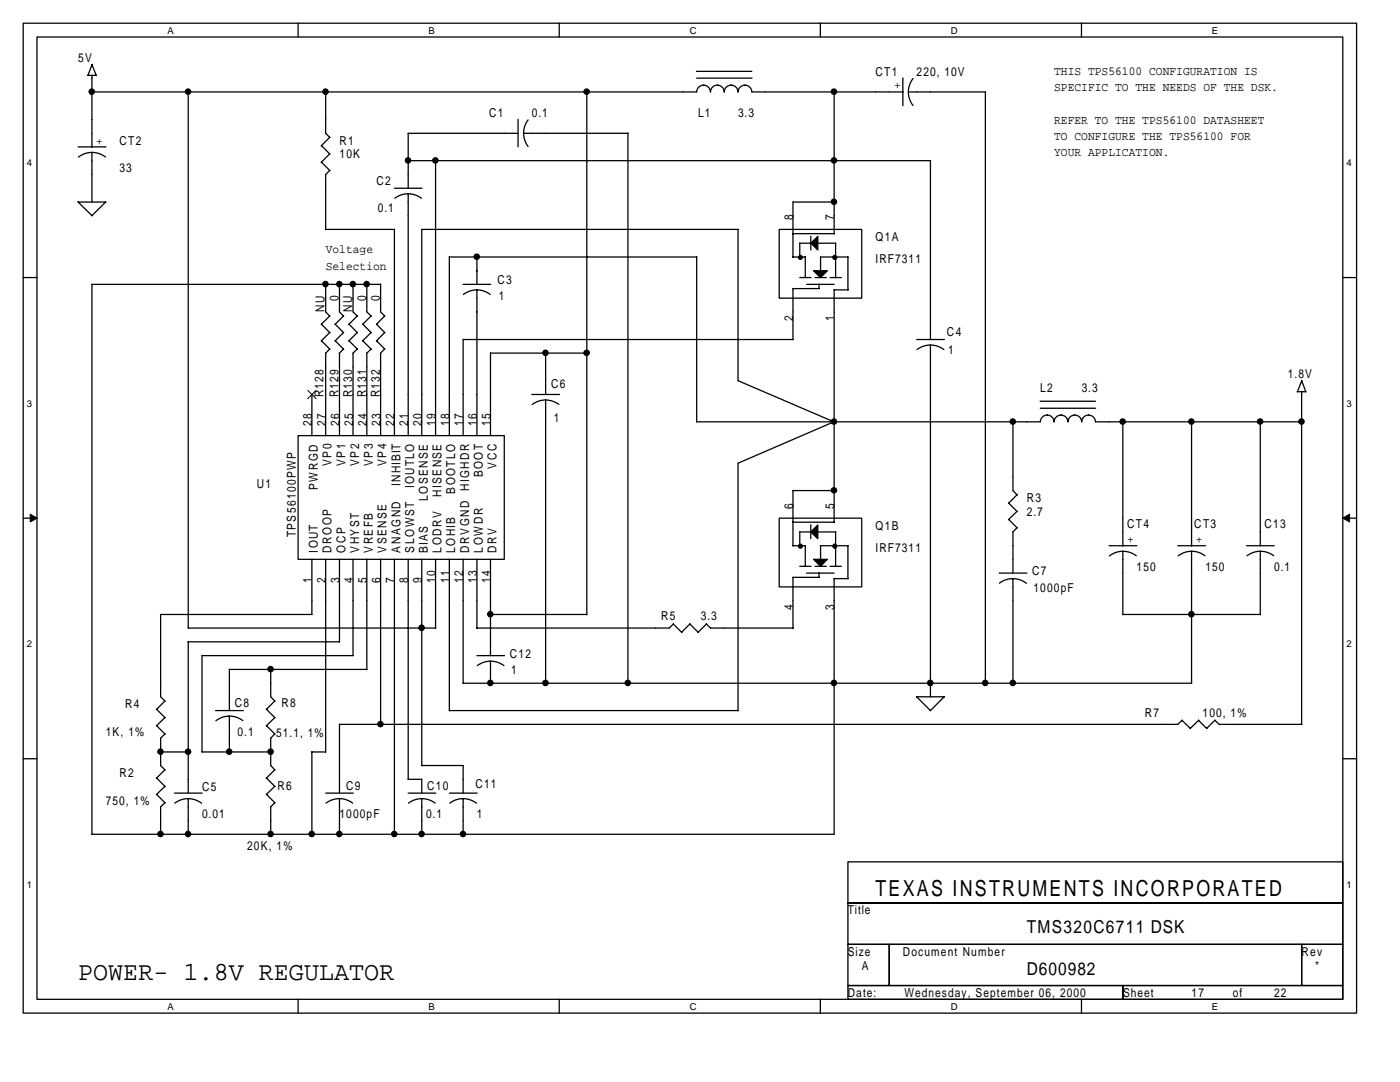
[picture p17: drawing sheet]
<svg xmlns="http://www.w3.org/2000/svg" width="279mm" height="216mm" viewBox="0 0 279 216" stroke-linecap="round" stroke-linejoin="round" font-family="sans-serif">
<defs><g id="words">
<text font-size="5.2" x="15.6" y="195.5">POWER- 1.8V REGULATOR</text>
<text font-size="4.4" x="174.7" y="178.8">TEXAS INSTRUMENTS INCORPORATED</text>
<g font-size="3.6">
<text x="204.9" y="186.3">TMS320C6711 DSK</text>
<text x="204.9" y="194.5">D600982</text>
</g>
<g font-size="2.5">
<text x="15.6" y="12.4">5V</text>
<text x="174.7" y="15.2">CT1</text>
<text x="179.8" y="17.8" transform="rotate(-90 179.8 17.8)">+</text>
<text x="182.9" y="15.2">220, 10V</text>
<text x="210.4" y="14.9">THIS TPS56100 CONFIGURATION IS</text>
<text x="97.6" y="23.4">C1</text>
<text x="106.1" y="23.4">0.1</text>
<text x="139.3" y="23.4">L1</text>
<text x="147.3" y="23.4">3.3</text>
<text x="210.4" y="18.2">SPECIFIC TO THE NEEDS OF THE DSK.</text>
<text x="19.2" y="28.9">+</text>
<text x="23.8" y="28.9">CT2</text>
<text x="67.7" y="28.9">R1</text>
<text x="210.4" y="24.7">REFER TO THE TPS56100 DATASHEET</text>
<text x="210.4" y="28">TO CONFIGURE THE TPS56100 FOR</text>
<text x="23.8" y="34.4">33</text>
<text x="67.7" y="31.6">10K</text>
<text x="210.4" y="31.2">YOUR APPLICATION.</text>
<text x="75.2" y="36.8">C2</text>
<text x="75.4" y="42.3">0.1</text>
<text x="158.3" y="43.9" transform="rotate(-90 158.3 43.9)">8</text>
<text x="166.5" y="43.9" transform="rotate(-90 166.5 43.9)">7</text>
<text x="65" y="50.6">Voltage</text>
<text x="65" y="53.9">Selection</text>
<text x="174.7" y="48.1">Q1A</text>
<text x="174.7" y="52.5">IRF7311</text>
<text x="99.3" y="56.6">C3</text>
<text x="99.5" y="59.9">1</text>
<text x="64.8" y="62.2" transform="rotate(-90 64.8 62.2)">NU</text>
<text x="67.5" y="60" transform="rotate(-90 67.5 60)">0</text>
<text x="70.3" y="62.2" transform="rotate(-90 70.3 62.2)">NU</text>
<text x="73" y="60" transform="rotate(-90 73 60)">0</text>
<text x="75.8" y="60" transform="rotate(-90 75.8 60)">0</text>
<text x="158.3" y="64.1" transform="rotate(-90 158.3 64.1)">2</text>
<text x="166.5" y="64.1" transform="rotate(-90 166.5 64.1)">1</text>
<text x="189" y="67">C4</text>
<text x="189.2" y="70.6">1</text>
<text x="110" y="77.4">C6</text>
<text x="257" y="75.5">1.8V</text>
<text x="64.5" y="79.3" transform="rotate(-90 64.5 79.3)">R128</text>
<text x="67.5" y="79.3" transform="rotate(-90 67.5 79.3)">R129</text>
<text x="70.3" y="79.3" transform="rotate(-90 70.3 79.3)">R130</text>
<text x="73" y="79.3" transform="rotate(-90 73 79.3)">R131</text>
<text x="75.8" y="79.3" transform="rotate(-90 75.8 79.3)">R132</text>
<text x="207.6" y="78.3">L2</text>
<text x="215.9" y="78.3">3.3</text>
<text x="62.2" y="85" transform="rotate(-90 62.2 85)">28</text>
<text x="65" y="85" transform="rotate(-90 65 85)">27</text>
<text x="67.8" y="85" transform="rotate(-90 67.8 85)">26</text>
<text x="70.5" y="85" transform="rotate(-90 70.5 85)">25</text>
<text x="73.2" y="85" transform="rotate(-90 73.2 85)">24</text>
<text x="76" y="85" transform="rotate(-90 76 85)">23</text>
<text x="78.7" y="85" transform="rotate(-90 78.7 85)">22</text>
<text x="81.5" y="85" transform="rotate(-90 81.5 85)">21</text>
<text x="84.2" y="85" transform="rotate(-90 84.2 85)">20</text>
<text x="86.9" y="85" transform="rotate(-90 86.9 85)">19</text>
<text x="89.7" y="85" transform="rotate(-90 89.7 85)">18</text>
<text x="92.4" y="85" transform="rotate(-90 92.4 85)">17</text>
<text x="95.2" y="85" transform="rotate(-90 95.2 85)">16</text>
<text x="97.9" y="85" transform="rotate(-90 97.9 85)">15</text>
<text x="110.5" y="84.3">1</text>
<text x="66.2" y="92.9" transform="rotate(-90 66.2 92.9)">VP0</text>
<text x="68.9" y="92.9" transform="rotate(-90 68.9 92.9)">VP1</text>
<text x="71.6" y="92.9" transform="rotate(-90 71.6 92.9)">VP2</text>
<text x="74.4" y="92.9" transform="rotate(-90 74.4 92.9)">VP3</text>
<text x="77.2" y="92.9" transform="rotate(-90 77.2 92.9)">VP4</text>
<text x="96.4" y="95.3" transform="rotate(-90 96.4 95.3)">BOOT</text>
<text x="99.1" y="93.5" transform="rotate(-90 99.1 93.5)">VCC</text>
<text x="51.3" y="97.5">U1</text>
<text x="63.4" y="97.8" transform="rotate(-90 63.4 97.8)">PWRGD</text>
<text x="79.9" y="96.9" transform="rotate(-90 79.9 96.9)">INHIBIT</text>
<text x="82.7" y="97.4" transform="rotate(-90 82.7 97.4)">IOUTLO</text>
<text x="85.4" y="99.9" transform="rotate(-90 85.4 99.9)">LOSENSE</text>
<text x="88.1" y="99.1" transform="rotate(-90 88.1 99.1)">HISENSE</text>
<text x="90.9" y="98.5" transform="rotate(-90 90.9 98.5)">BOOTLO</text>
<text x="93.6" y="97.9" transform="rotate(-90 93.6 97.9)">HIGHDR</text>
<text x="158.3" y="101.5" transform="rotate(-90 158.3 101.5)">6</text>
<text x="166.5" y="101.5" transform="rotate(-90 166.5 101.5)">5</text>
<text x="204.9" y="100.2">R3</text>
<text x="59" y="107.2" transform="rotate(-90 59 107.2)">TPS56100PWP</text>
<text x="174.7" y="105.7">Q1B</text>
<text x="204.9" y="102.9">2.7</text>
<text x="224.9" y="105.4">CT4</text>
<text x="238.4" y="105.4">CT3</text>
<text x="252.4" y="105.4">C13</text>
<text x="63.4" y="110.3" transform="rotate(-90 63.4 110.3)">IOUT</text>
<text x="66.2" y="110.3" transform="rotate(-90 66.2 110.3)">DROOP</text>
<text x="68.9" y="110.3" transform="rotate(-90 68.9 110.3)">OCP</text>
<text x="71.6" y="110.3" transform="rotate(-90 71.6 110.3)">VHYST</text>
<text x="74.4" y="110.3" transform="rotate(-90 74.4 110.3)">VREFB</text>
<text x="77.2" y="110.3" transform="rotate(-90 77.2 110.3)">VSENSE</text>
<text x="79.9" y="110.3" transform="rotate(-90 79.9 110.3)">ANAGND</text>
<text x="82.7" y="110.3" transform="rotate(-90 82.7 110.3)">SLOWST</text>
<text x="85.4" y="110.3" transform="rotate(-90 85.4 110.3)">BIAS</text>
<text x="88.1" y="110.3" transform="rotate(-90 88.1 110.3)">LODRV</text>
<text x="90.9" y="110.3" transform="rotate(-90 90.9 110.3)">LOHIB</text>
<text x="93.6" y="110.3" transform="rotate(-90 93.6 110.3)">DRVGND</text>
<text x="96.4" y="110.3" transform="rotate(-90 96.4 110.3)">LOWDR</text>
<text x="99.1" y="110.3" transform="rotate(-90 99.1 110.3)">DRV</text>
<text x="174.7" y="110.1">IRF7311</text>
<text x="224.9" y="108.4">+</text>
<text x="226.8" y="113.9">150</text>
<text x="238.6" y="108.4">+</text>
<text x="240.6" y="113.9">150</text>
<text x="254.3" y="113.9">0.1</text>
<text x="62.2" y="116.3" transform="rotate(-90 62.2 116.3)">1</text>
<text x="65" y="116.3" transform="rotate(-90 65 116.3)">2</text>
<text x="67.8" y="116.3" transform="rotate(-90 67.8 116.3)">3</text>
<text x="70.5" y="116.3" transform="rotate(-90 70.5 116.3)">4</text>
<text x="73.2" y="116.3" transform="rotate(-90 73.2 116.3)">5</text>
<text x="76" y="116.3" transform="rotate(-90 76 116.3)">6</text>
<text x="78.7" y="116.3" transform="rotate(-90 78.7 116.3)">7</text>
<text x="81.5" y="116.3" transform="rotate(-90 81.5 116.3)">8</text>
<text x="84.2" y="116.3" transform="rotate(-90 84.2 116.3)">9</text>
<text x="86.9" y="116.3" transform="rotate(-90 86.9 116.3)">10</text>
<text x="89.7" y="116.3" transform="rotate(-90 89.7 116.3)">11</text>
<text x="92.4" y="116.3" transform="rotate(-90 92.4 116.3)">12</text>
<text x="95.2" y="116.3" transform="rotate(-90 95.2 116.3)">13</text>
<text x="97.9" y="116.3" transform="rotate(-90 97.9 116.3)">14</text>
<text x="206" y="114.7">C7</text>
<text x="206.3" y="118">1000pF</text>
<text x="131.9" y="123.8">R5</text>
<text x="139.9" y="123.8">3.3</text>
<text x="158.3" y="121.8" transform="rotate(-90 158.3 121.8)">4</text>
<text x="166.5" y="121.8" transform="rotate(-90 166.5 121.8)">3</text>
<text x="101.7" y="131.2">C12</text>
<text x="102" y="134.5">1</text>
<text x="24.9" y="141.3">R4</text>
<text x="46.9" y="141.1">C8</text>
<text x="56.2" y="141.1">R8</text>
<text x="228.5" y="143">R7</text>
<text x="240" y="143">100, 1%</text>
<text x="21.1" y="146.8">1K, 1%</text>
<text x="47.4" y="146.8">0.1</text>
<text x="55.1" y="147.1">51.1, 1%</text>
<text x="23.8" y="155">R2</text>
<text x="21.1" y="160.5">750, 1%</text>
<text x="40.3" y="157.8">C5</text>
<text x="55.4" y="157.5">R6</text>
<text x="69.1" y="157.5">C9</text>
<text x="85.3" y="157.5">C10</text>
<text x="94.9" y="157.2">C11</text>
<text x="40.3" y="163.3">0.01</text>
<text x="67.7" y="163.3">1000pF</text>
<text x="85" y="163.3">0.1</text>
<text x="95.2" y="163.3">1</text>
<text x="49.3" y="169.6">20K, 1%</text>
<text x="169.2" y="182.5">Title</text>
<text x="169.2" y="190.7">Size</text>
<text x="180.2" y="190.7">Document Number</text>
<text x="259.8" y="190.7">Rev</text>
<text x="172" y="193.5">A</text>
<text x="262.5" y="193.5">*</text>
<text x="169.2" y="198.9">Date:</text>
<text x="180.5" y="198.9">Wednesday, September 06, 2000</text>
<text x="224.1" y="198.9">Sheet</text>
<text x="237.8" y="198.9">17</text>
<text x="246.1" y="198.9">of</text>
<text x="254.3" y="198.9">22</text>
</g>
<g font-size="1.9">
<text x="33.4" y="6.7">A</text>
<text x="85.5" y="6.7">B</text>
<text x="137.6" y="6.7">C</text>
<text x="189.8" y="6.7">D</text>
<text x="241.9" y="6.7">E</text>
<text x="5.3" y="33.2">4</text>
<text x="268.7" y="33.2">4</text>
<text x="5.3" y="81.2">3</text>
<text x="268.7" y="81.2">3</text>
<text x="5.3" y="129.2">2</text>
<text x="268.7" y="129.2">2</text>
<text x="5.3" y="177.2">1</text>
<text x="268.7" y="177.2">1</text>
<text x="33.4" y="201.5">A</text>
<text x="85.5" y="201.5">B</text>
<text x="137.6" y="201.5">C</text>
<text x="189.8" y="201.5">D</text>
<text x="241.9" y="201.5">E</text>
</g>
</g></defs>
<path d="M4.6 4.6h266.1v197.6h-266.1zM7.4 7.4h260.6v192h-260.6z" fill="none" stroke="#000" stroke-width=".25"/>
<g fill="#fff">
<path d="M33.4 4.9h1.3v2.2h-1.3z"/>
<path d="M33.4 199.7h1.3v2.2h-1.3z"/>
</g>
<path d="M59.5 4.6v2.8M59.5 199.4v2.8" fill="none" stroke="#000" stroke-width=".25"/>
<g fill="#fff">
<path d="M85.5 4.9h1.3v2.2h-1.3z"/>
<path d="M85.5 199.7h1.3v2.2h-1.3z"/>
</g>
<path d="M111.6 4.6v2.8M111.6 199.4v2.8" fill="none" stroke="#000" stroke-width=".25"/>
<g fill="#fff">
<path d="M137.6 4.9h1.4v2.2h-1.4z"/>
<path d="M137.6 199.7h1.4v2.2h-1.4z"/>
</g>
<path d="M163.7 4.6v2.8M163.7 199.4v2.8" fill="none" stroke="#000" stroke-width=".25"/>
<g fill="#fff">
<path d="M189.8 4.9h1.3v2.2h-1.3z"/>
<path d="M189.8 199.7h1.3v2.2h-1.3z"/>
</g>
<path d="M215.8 4.6v2.8M215.8 199.4v2.8" fill="none" stroke="#000" stroke-width=".25"/>
<g fill="#fff">
<path d="M241.9 4.9h1.3v2.2h-1.3z"/>
<path d="M241.9 199.7h1.3v2.2h-1.3z"/>
<path d="M5.3 31.4h1.1v2.2h-1.1z"/>
<path d="M268.7 31.4h1.1v2.2h-1.1z"/>
<path d="M5.3 79.4h1.1v2.2h-1.1z"/>
<path d="M268.7 79.4h1.1v2.2h-1.1z"/>
</g>
<path d="M4.6 55.4h2.8M268 55.4h2.7" fill="none" stroke="#000" stroke-width=".25"/>
<g fill="#fff">
<path d="M5.3 127.4h1.1v2.2h-1.1z"/>
<path d="M268.7 127.4h1.1v2.2h-1.1z"/>
</g>
<path d="M4.6 103.4h2.8M268 103.4h2.7" fill="none" stroke="#000" stroke-width=".25"/>
<g fill="#000" stroke="#000" stroke-width=".2">
<path d="M6 102.6l1.4 .8-1.4 .8z" fill-rule="evenodd"/>
<path d="M268 103.4l1.3-.8v1.6z" fill-rule="evenodd"/>
</g>
<g fill="#fff">
<path d="M5.3 175.4h1.1v2.2h-1.1z"/>
<path d="M268.7 175.4h1.1v2.2h-1.1z"/>
</g>
<g fill="none" stroke="#000" stroke-width=".25">
<path d="M17.5 15h1.7M18.3 18.3h120.7a1.38 1.38 0 0 1 1.4-1.3 1.38 1.38 0 0 1 1.4 1.3 1.38 1.38 0 0 1 1.4-1.3 1.38 1.38 0 0 1 1.3 1.3 1.38 1.38 0 0 1 1.4-1.3 1.38 1.38 0 0 1 1.4 1.3 1.38 1.38 0 0 1 1.4-1.3 1.38 1.38 0 0 1 1.3 1.3h30.2M18.3 15v14.4M18.3 12.9l.9 2.2M18.4 12.8l-.9 2.2M37.6 18.3v107h49.4M65 18.3v8.3l.8 .8M117.1 18.3v104.4M139 14.2h11M139 15.6h11.1M166.5 18.3v28.4M180.2 15.6v5.5"/>
<path d="M181.3 18.3h15.4v118.1M182.2 15.7a4.4 4.4 0 0 0 0 5.3M15.6 29.3h5.5M18.3 30.4v9.9M21 31.3a4.4 4.4 0 0 0-5.3 0M64.1 29.1l1.7 1.6M64.1 32.4l1.7 1.7M65 34.8v11M65.8 27.4l-1.7 1.7M65.8 30.7l-1.7 1.7M65.8 34l-.8 .9M78.7 37.6h5.5"/>
<path d="M78.8 39.6a4.4 4.4 0 0 1 5.3 0M81.5 38.7v48.2M81.5 32.1h104.2M86.9 32v54.9M103.4 26.6h-21.9v11M103.4 23.8v5.5M104.5 26.6h20.8M105.4 23.9a4.4 4.4 0 0 0 0 5.3M125.3 26.6v109.7M185.7 32.1v35.6M15.6 40.3l2.7 2.7M15.6 40.3h5.5"/>
<path d="M18.3 56.7h57.7M18.3 56.7v109.8M21.1 40.3l-2.8 2.8M65 56.7v5.5l.8 .9M65 45.8h13.7v41.1M67.7 56.7v5.5l.9 .9M70.5 56.7v5.5l.8 .9M73.2 56.7v5.5l.9 .9M76 56.7v5.5l.8 .9M84.1 45.8h63.2v30.2M84.2 45.8v41.1M89.7 51.2v35.7"/>
<path d="M89.7 51.3h49.4M92.4 56.7h5.5M92.5 58.8a4.4 4.4 0 0 1 5.3 0M95.2 51.3v5.4M95.2 57.8v29.1M139 51.3v32.9M155.5 45.8h16.5v13.7h-16.5zM158.2 51.3h2.5M158.3 40.3h8.2M158.3 40.3v11M158.3 57.6v10.2M158.3 46.6h8.2"/>
<path d="M159.6 48.5v2.8M159.6 55.4h2.3M159.6 48.5h2.6M160.7 51.2v4.2M161 56.7h5.5M161.8 47.1v2.8M162.7 55.4h2.2M163.2 48.5h3.6M163.5 56.7v.9h-5.3M163.8 51.2v3.1M163.8 51.3h5.5M165.7 55.4h2.2"/>
<path d="M166.5 57.8v46.4M166.5 57.8h2.8M166.8 48.5v6.9M169.2 51.3v6.6M62.2 78.7v8.2M64.1 64.7l1.7 1.7M64.1 68l1.7 1.7M65 70.5v16.4M65.8 63l-1.7 1.7M65.8 66.4l-1.7 1.6M65.8 69.7l-.8 .8M66.9 64.7l1.7 1.7"/>
<path d="M66.9 68l1.7 1.7M67.7 70.5v16.4M68.6 63l-1.7 1.7M68.6 66.4l-1.7 1.6M68.6 69.7l-.9 .8M69.7 64.7l1.6 1.7M69.7 68l1.6 1.7M70.5 70.5v16.4M71.3 63l-1.7 1.7M71.3 66.4l-1.7 1.6M71.3 69.7l-.9 .8M72.4 64.7l1.7 1.7"/>
<path d="M72.4 68l1.7 1.7M73.2 70.5v16.4M74.1 63l-1.7 1.7M74.1 66.4l-1.7 1.6M74.1 69.7l-.9 .8M75.2 64.7l1.6 1.7M75.2 68l1.6 1.7M76 70.5v16.4M76.8 63l-1.7 1.7M76.8 66.4l-1.7 1.6M76.8 69.7l-.9 .8M92.4 67.7v19.2"/>
<path d="M92.4 67.7h65.9M97.9 70.4v16.5M97.9 70.5h19.3M106.1 78.7h5.5M108.9 70.4v8.3M108.9 79.8v56.6M147.3 76l19.2 8.2M182.9 67.7h5.6M183 69.8a4.4 4.4 0 0 1 5.4 0M185.7 68.8v70.3M258.9 78.2h1.7M258.9 78.2l.9-2.3 .8 2.3"/>
<path d="M259.8 78.2v66.4M59.5 86.9h41.1v24.7h-41.1zM106.2 80.7a4.4 4.4 0 0 1 5.3 0M139 84.2h68.6a1.38 1.38 0 0 1 1.4-1.4 1.38 1.38 0 0 1 1.4 1.4 1.38 1.38 0 0 1 1.3-1.4 1.38 1.38 0 0 1 1.4 1.4 1.38 1.38 0 0 1 1.4-1.4 1.38 1.38 0 0 1 1.4 1.4 1.38 1.38 0 0 1 1.3-1.4 1.38 1.38 0 0 1 1.4 1.4h41.2M158.3 97.8v11.1M158.3 97.9h8.2M166.5 84.1l-19.2 8.3v49.4M202.2 84.1v13.8l.8 .9M203 98.7l-1.7 1.7M207.6 80.1h11M207.6 81.5h11.1M224.1 84.1v24.8"/>
<path d="M237.8 84.1v24.8M251.5 84.2v24.7M62.2 111.6v11h-30.2M65 111.6v38.5M67.7 111.6v16.5M70.5 111.6v19.2M73.2 111.6v22M76 111.6v33M78.7 111.6v54.9M81.5 111.6v43.9M84.2 111.6v41.2h8.2v5.5M86.9 111.6v13.7"/>
<path d="M89.7 111.6v30.2M92.4 111.6v24.8M95.2 111.6v13.8M97.9 111.6v19.2M155.5 103.4h16.5v13.7h-16.5zM158.2 108.9h2.5M158.3 115.2v10.2M158.3 104.2h8.2M159.6 113h2.3M160.7 108.9v4.1M161 114.4h5.5M161.8 104.7v2.8"/>
<path d="M162.2 106.1h-2.6v2.8M162.7 113h2.2M163.2 106.1h3.6M163.5 114.3v.9h-5.3M163.8 108.9h5.5M163.8 108.9v3M165.7 113h2.2M166.5 115.4v51.1h-148.2M166.5 115.5h2.8M166.8 106.1v6.9M169.2 108.9v6.6M199.4 114.4h5.5"/>
<path d="M199.5 116.4a4.4 4.4 0 0 1 5.3 0M201.3 100.4l1.7 1.7M201.3 103.6l1.7 1.7M202.2 106.1v8.3M202.2 115.5v20.9M203 102l-1.7 1.7M203 105.3l-.9 .9M221.3 108.9h5.6M224.1 110v12.7M226.8 110.9a4.4 4.4 0 0 0-5.4 0M235 108.9h5.6M237.8 110v26.3"/>
<path d="M240.5 110.9a4.4 4.4 0 0 0-5.4 0M248.8 108.9h5.5M251.5 110v12.7M254.2 110.9a4.4 4.4 0 0 0-5.3 0M32.1 122.6v16.4l.8 .9M32.9 139.9l-1.7 1.7M37.5 128.1h30.2M37.6 128.1v30.2M40.3 130.8h30.2M40.3 130.8v19.2h13.8M45.8 133.5v8.3M45.8 133.6h27.5"/>
<path d="M54 133.5v5.5l.9 .9M54.8 139.9l-1.7 1.7M92.4 136.3h145.4M95.2 130.8h5.5M95.3 132.8a4.4 4.4 0 0 1 5.3 0M97.9 131.9v4.4M97.9 122.6h19.3M134.4 124.5l1.7 1.7M134.4 124.5l-.8 .8h-38.4M137.7 124.5l1.7 1.7M137.7 124.5l-1.7 1.7M141 124.5l.8 .9"/>
<path d="M141 124.5l-1.7 1.7M141.8 125.3h16.5M182.9 139l2.8 2.8M182.9 139h5.6M188.4 139l-2.8 2.8M224 122.6h27.5M4.6 151.4h2.8M31.3 141.5l1.6 1.7M31.3 144.8l1.6 1.7M31.3 155.3l1.6 1.6M31.3 158.5l1.6 1.7M32.1 147.3v5.5l.8 .8-1.7 1.7"/>
<path d="M32.1 150h5.5M32.9 143.2l-1.7 1.6M32.9 146.4l-.9 .9M32.9 156.9l-1.7 1.7M34.8 158.3h5.6M37.6 159.4v7.1M43 141.8h5.6M45.8 142.9v7.2M48.5 143.8a4.4 4.4 0 0 0-5.4 0M53.2 155.3l1.7 1.6M53.2 158.5l1.7 1.7M53.2 141.5l1.7 1.7"/>
<path d="M53.2 144.8l1.7 1.7M54 147.3v5.5l.9 .8M54.8 153.6l-1.7 1.7M54.8 156.9l-1.7 1.7M54.8 143.2l-1.7 1.6M54.8 146.4l-.8 .9M62.2 150h2.8M62.2 150v16.5M65 158.3h5.5M67.7 144.5v13.8M67.7 159.4v7.1M81.5 158.3h5.5"/>
<path d="M81.5 155.5h2.7M84.2 155.5v2.8M84.2 159.4v7.1M89.7 158.3h5.5M89.7 141.8h57.6M92.4 159.4v7.1M235.9 143.7l1.7 1.7M235.9 143.7l-.9 .8h-167.3M239.2 143.7l1.6 1.7M239.2 143.7l-1.7 1.6M242.5 143.7l.8 .9M242.5 143.7l-1.7 1.6"/>
<path d="M243.3 144.5h16.5M268 151.4h2.7M32.1 161v5.5M32.9 160.2l-.9 .9M34.9 160.3a4.4 4.4 0 0 1 5.3 0M54 161v5.5M54.8 160.2l-.8 .9M65.1 160.3a4.4 4.4 0 0 1 5.3 0M81.5 160.3a4.4 4.4 0 0 1 5.4 0M89.7 160.3a4.4 4.4 0 0 1 5.4 0M169.2 172h98.8v8.2h-98.8zM169.2 188.4h8.3v8.3h-8.3z"/>
<path d="M169.2 196.7h54.9v2.7h-54.9zM169.2 180.2h98.8v8.2h-98.8zM177.5 188.4h82.3v8.3h-82.3zM224.1 196.7h43.9v2.7h-43.9zM259.8 188.4h8.2v8.3h-8.2z"/>
</g>
<g fill="#000" stroke="#000" stroke-width=".25">
<path d="M161.8 48.5l1.4-1.3v2.7z" fill-rule="evenodd"/>
<path d="M162.4 54h2.7l-1.3 1.4z" fill-rule="evenodd"/>
<path d="M161.8 106.1l1.4-1.4v2.8z" fill-rule="evenodd"/>
<path d="M162.4 111.6h2.7l-1.3 1.4z" fill-rule="evenodd"/>
<circle cx="18.3" cy="18.3" r=".53"/>
<circle cx="37.5" cy="18.3" r=".53"/>
<circle cx="65" cy="18.3" r=".53"/>
<circle cx="117.1" cy="18.3" r=".53"/>
<circle cx="166.4" cy="18.3" r=".53"/>
<circle cx="81.4" cy="32" r=".53"/>
<circle cx="86.9" cy="32" r=".53"/>
<circle cx="166.4" cy="32" r=".53"/>
<circle cx="65" cy="56.7" r=".53"/>
<circle cx="67.7" cy="56.7" r=".53"/>
<circle cx="70.4" cy="56.7" r=".53"/>
<circle cx="73.2" cy="56.7" r=".53"/>
<circle cx="95.1" cy="51.2" r=".53"/>
<circle cx="159.7" cy="51.4" r=".39"/>
<circle cx="166.4" cy="40.3" r=".53"/>
<circle cx="166.6" cy="51.4" r=".39"/>
<circle cx="108.9" cy="70.4" r=".53"/>
<circle cx="117.1" cy="70.4" r=".53"/>
<circle cx="166.4" cy="84.1" r=".53"/>
<circle cx="166.4" cy="97.8" r=".53"/>
<circle cx="202.1" cy="84.1" r=".53"/>
<circle cx="224" cy="84.1" r=".53"/>
<circle cx="237.8" cy="84.1" r=".53"/>
<circle cx="251.5" cy="84.1" r=".53"/>
<circle cx="259.7" cy="84.1" r=".53"/>
<circle cx="159.7" cy="109" r=".39"/>
<circle cx="166.6" cy="109" r=".39"/>
<circle cx="54" cy="133.5" r=".53"/>
<circle cx="84.1" cy="125.3" r=".53"/>
<circle cx="97.9" cy="122.6" r=".53"/>
<circle cx="97.9" cy="136.3" r=".53"/>
<circle cx="108.9" cy="136.3" r=".53"/>
<circle cx="125.3" cy="136.3" r=".53"/>
<circle cx="166.4" cy="136.3" r=".53"/>
<circle cx="185.7" cy="136.3" r=".53"/>
<circle cx="196.6" cy="136.3" r=".53"/>
<circle cx="202.1" cy="136.3" r=".53"/>
<circle cx="237.8" cy="122.6" r=".53"/>
<circle cx="32" cy="150" r=".53"/>
<circle cx="37.5" cy="150" r=".53"/>
<circle cx="45.7" cy="150" r=".53"/>
<circle cx="54" cy="150" r=".53"/>
<circle cx="75.9" cy="144.5" r=".53"/>
<circle cx="32" cy="166.4" r=".53"/>
<circle cx="37.5" cy="166.4" r=".53"/>
<circle cx="54" cy="166.4" r=".53"/>
<circle cx="62.2" cy="166.4" r=".53"/>
<circle cx="67.7" cy="166.4" r=".53"/>
<circle cx="78.7" cy="166.4" r=".53"/>
<circle cx="84.1" cy="166.4" r=".53"/>
<circle cx="92.4" cy="166.4" r=".53"/>
</g>
<path d="M61.4 77.9l1.7 1.7M63 77.9l-1.6 1.7" fill="none" stroke="#000" stroke-width=".2"/>
<use href="#words"/>
</svg>
